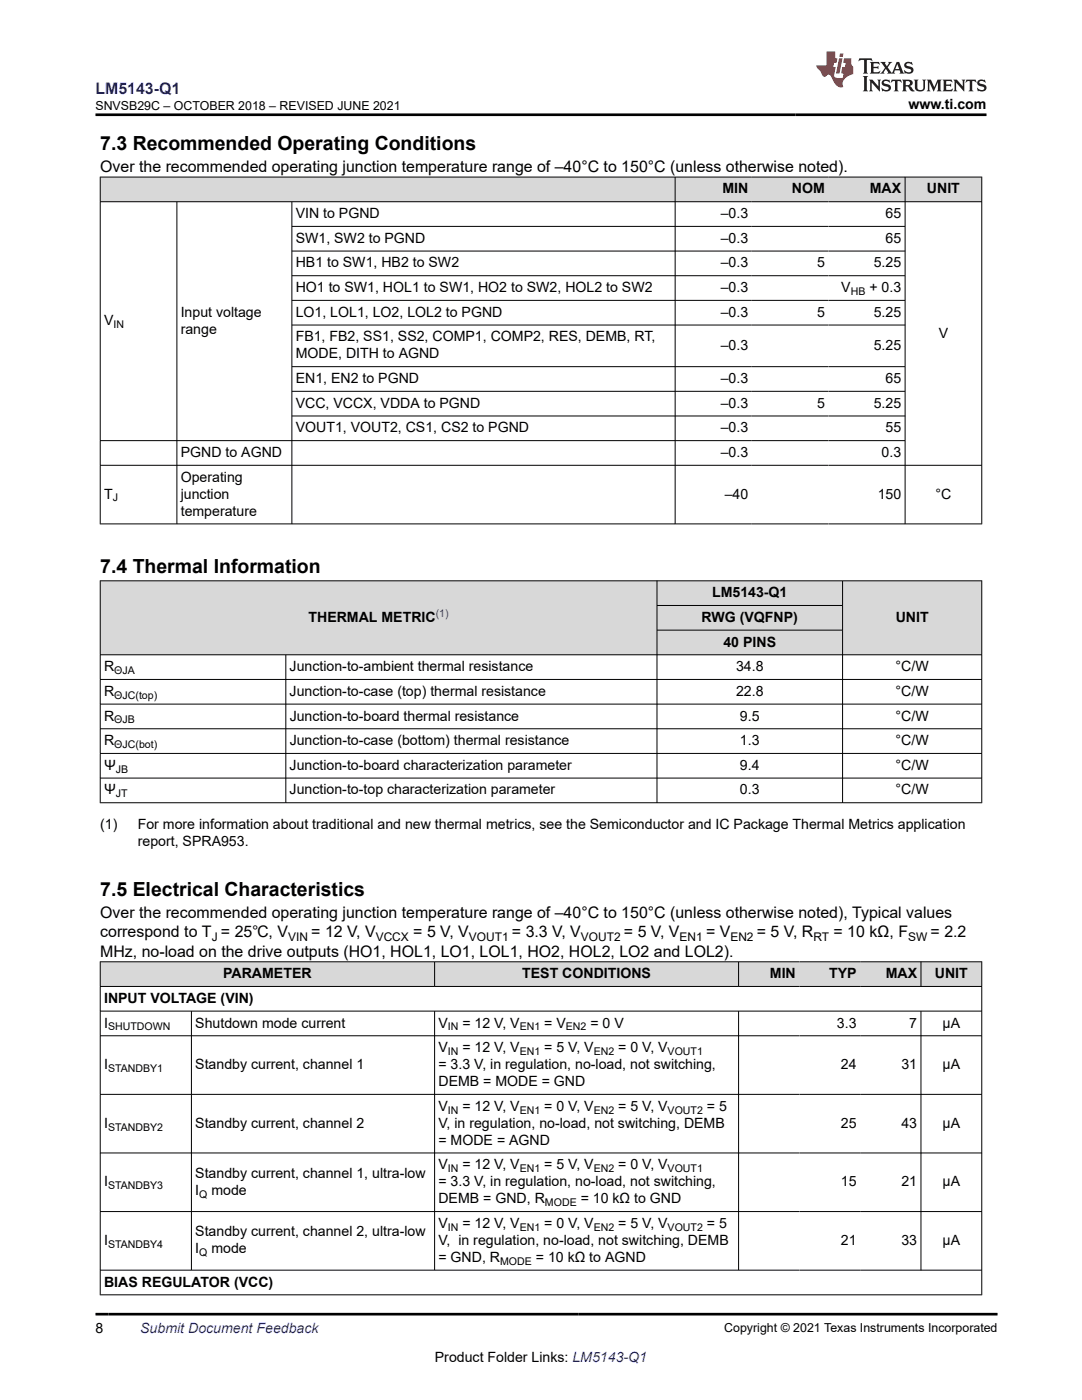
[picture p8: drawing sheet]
<svg xmlns="http://www.w3.org/2000/svg" width="216mm" height="279mm" viewBox="0 0 216 279" stroke-linecap="round" stroke-linejoin="round" font-family="sans-serif">
<defs><g id="words">
<g font-size="3.9">
<text x="20" y="29.9">7.3 Recommended Operating Conditions</text>
<text x="20" y="114.4">7.4 Thermal Information</text>
<text x="20" y="178.9">7.5 Electrical Characteristics</text>
</g>
<text font-size="3.2" fill="#00f" x="19.1" y="18.7">LM5143-Q1</text>
<g font-size="3.2">
<text x="20" y="34.3">Over the recommended operating junction temperature range of –40°C to 150°C (unless otherwise noted).</text>
<text x="20" y="183.3">Over the recommended operating junction temperature range of –40°C to 150°C (unless otherwise noted), Typical values</text>
<text x="20" y="187.1">correspond to T = 25℃, V</text>
<text x="20" y="190.9">MHz, no-load on the drive outputs (HO1, HOL1, LO1, LOL1, HO2, HOL2, LO2 and LOL2).</text>
<text x="62.1" y="187.1">= 12 V, V</text>
<text x="82.5" y="187.1">= 5 V, V</text>
<text x="102.2" y="187.1">= 3.3 V, V</text>
<text x="124.5" y="187.1">= 5 V, V</text>
<text x="140.9" y="187.1">= V</text>
<text x="151" y="187.1">= 5 V, R</text>
<text x="166.3" y="187.1">= 10 kΩ, F</text>
<text x="185.7" y="187.1">= 2.2</text>
</g>
<g font-size="2.8">
<text x="181.3" y="21.8">www.ti.com</text>
<text x="144.1" y="38.6">MIN</text>
<text x="158" y="38.6">NOM</text>
<text x="173.6" y="38.6">MAX</text>
<text x="185" y="38.6">UNIT</text>
<text x="59" y="43.5">VIN to PGND</text>
<text x="143.8" y="43.5">–0.3</text>
<text x="176.7" y="43.5">65</text>
<text x="59" y="53.4">HB1 to SW1, HB2 to SW2</text>
<text x="59" y="48.5">SW1, SW2 to PGND</text>
<text x="143.8" y="48.5">–0.3</text>
<text x="143.8" y="53.4">–0.3</text>
<text x="163" y="53.4">5</text>
<text x="174.3" y="53.4">5.25</text>
<text x="176.7" y="48.5">65</text>
<text x="59" y="58.3">HO1 to SW1, HOL1 to SW1, HO2 to SW2, HOL2 to SW2</text>
<text x="143.8" y="58.3">–0.3</text>
<text x="167.9" y="58.3">V</text>
<text x="173.5" y="58.3">+ 0.3</text>
<text x="20.8" y="64.9">V</text>
<text x="36.1" y="63.2">Input voltage</text>
<text x="59" y="63.2">LO1, LOL1, LO2, LOL2 to PGND</text>
<text x="143.8" y="63.2">–0.3</text>
<text x="163" y="63.2">5</text>
<text x="174.3" y="63.2">5.25</text>
<text x="36.1" y="66.6">range</text>
<text x="59" y="68.1">FB1, FB2, SS1, SS2, COMP1, COMP2, RES, DEMB, RT,</text>
<text x="59" y="71.5">MODE, DITH to AGND</text>
<text x="143.8" y="69.8">–0.3</text>
<text x="174.3" y="69.8">5.25</text>
<text x="187.3" y="67.4">V</text>
<text x="59" y="76.4">EN1, EN2 to PGND</text>
<text x="143.8" y="76.4">–0.3</text>
<text x="176.7" y="76.4">65</text>
<text x="59" y="81.4">VCC, VCCX, VDDA to PGND</text>
<text x="143.8" y="81.4">–0.3</text>
<text x="163" y="81.4">5</text>
<text x="174.3" y="81.4">5.25</text>
<text x="59" y="86.3">VOUT1, VOUT2, CS1, CS2 to PGND</text>
<text x="143.8" y="86.3">–0.3</text>
<text x="176.7" y="86.3">55</text>
<text x="36.1" y="91.2">PGND to AGND</text>
<text x="143.8" y="91.2">–0.3</text>
<text x="175.9" y="91.2">0.3</text>
<text x="20.8" y="99.5">T</text>
<text x="36.1" y="96.1">Operating</text>
<text x="36.1" y="99.5">junction</text>
<text x="144.6" y="99.5">–40</text>
<text x="175.1" y="99.5">150</text>
<text x="186.7" y="99.5">°C</text>
<text x="36.1" y="102.9">temperature</text>
<text x="142.1" y="119.2">LM5143-Q1</text>
<text x="61.6" y="124.1">THERMAL METRIC</text>
<text x="140" y="124.1">RWG (VQFNP)</text>
<text x="178.7" y="124.1">UNIT</text>
<text x="144.4" y="129">40 PINS</text>
<text x="20.8" y="134">R</text>
<text x="57.8" y="134">Junction-to-ambient thermal resistance</text>
<text x="146.9" y="134">34.8</text>
<text x="178.7" y="134">°C/W</text>
<text x="20.8" y="138.9">R</text>
<text x="20.8" y="143.8">R</text>
<text x="57.8" y="138.9">Junction-to-case (top) thermal resistance</text>
<text x="57.8" y="143.8">Junction-to-board thermal resistance</text>
<text x="146.9" y="138.9">22.8</text>
<text x="147.6" y="143.8">9.5</text>
<text x="178.7" y="143.8">°C/W</text>
<text x="178.7" y="138.9">°C/W</text>
<text x="20.8" y="148.7">R</text>
<text x="57.8" y="148.7">Junction-to-case (bottom) thermal resistance</text>
<text x="147.7" y="148.7">1.3</text>
<text x="178.7" y="148.7">°C/W</text>
<text x="20.8" y="153.6">Ψ</text>
<text x="57.8" y="153.6">Junction-to-board characterization parameter</text>
<text x="147.6" y="153.6">9.4</text>
<text x="178.7" y="153.6">°C/W</text>
<text x="20.8" y="158.6">Ψ</text>
<text x="57.8" y="158.6">Junction-to-top characterization parameter</text>
<text x="147.6" y="158.6">0.3</text>
<text x="178.7" y="158.6">°C/W</text>
<text x="20" y="165.4">(1)</text>
<text x="27.5" y="165.4">For more information about traditional and new thermal metrics, see the Semiconductor and IC Package Thermal Metrics application</text>
<text x="27.5" y="168.7">report, SPRA953.</text>
<text x="44.5" y="195.2">PARAMETER</text>
<text x="104.2" y="195.2">TEST CONDITIONS</text>
<text x="153.6" y="195.2">MIN</text>
<text x="165.4" y="195.2">TYP</text>
<text x="176.7" y="195.2">MAX</text>
<text x="186.5" y="195.2">UNIT</text>
<text x="20.8" y="200.1">INPUT VOLTAGE (VIN)</text>
<text x="20.8" y="205.1">I</text>
<text x="39" y="205.1">Shutdown mode current</text>
<text x="87.5" y="205.1">V</text>
<text x="87.5" y="210">V</text>
<text x="92.3" y="205.1">= 12 V, V</text>
<text x="92.3" y="210">= 12 V, V</text>
<text x="108.6" y="205.1">= V</text>
<text x="108.6" y="210">= 5 V, V</text>
<text x="117.8" y="205.1">= 0 V</text>
<text x="123.4" y="210">= 0 V, V</text>
<text x="167" y="205.1">3.3</text>
<text x="181.4" y="205.1">7</text>
<text x="188.1" y="205.1">µA</text>
<text x="20.8" y="213.4">I</text>
<text x="39" y="213.4">Standby current, channel 1</text>
<text x="87.5" y="213.4">= 3.3 V, in regulation, no-load, not switching,</text>
<text x="167.8" y="213.4">24</text>
<text x="179.9" y="213.4">31</text>
<text x="188.1" y="213.4">µA</text>
<text x="87.5" y="216.8">DEMB = MODE = GND</text>
<text x="87.5" y="221.7">V</text>
<text x="92.3" y="221.7">= 12 V, V</text>
<text x="108.6" y="221.7">= 0 V, V</text>
<text x="123.4" y="221.7">= 5 V, V</text>
<text x="141.1" y="221.7">= 5</text>
<text x="20.8" y="225.1">I</text>
<text x="39" y="225.1">Standby current, channel 2</text>
<text x="87.5" y="225.1">V, in regulation, no-load, not switching, DEMB</text>
<text x="167.8" y="225.1">25</text>
<text x="179.9" y="225.1">43</text>
<text x="188.1" y="225.1">µA</text>
<text x="87.5" y="228.5">= MODE = AGND</text>
<text x="87.5" y="233.4">V</text>
<text x="92.3" y="233.4">= 12 V, V</text>
<text x="108.6" y="233.4">= 5 V, V</text>
<text x="123.4" y="233.4">= 0 V, V</text>
<text x="20.8" y="236.8">I</text>
<text x="39" y="235.1">Standby current, channel 1, ultra-low</text>
<text x="39" y="238.5">I</text>
<text x="42.2" y="238.5">mode</text>
<text x="87.5" y="236.8">= 3.3 V, in regulation, no-load, not switching,</text>
<text x="167.8" y="236.8">15</text>
<text x="179.9" y="236.8">21</text>
<text x="188.1" y="236.8">µA</text>
<text x="87.5" y="240.1">DEMB = GND, R</text>
<text x="87.5" y="245.1">V</text>
<text x="92.3" y="245.1">= 12 V, V</text>
<text x="108.6" y="245.1">= 0 V, V</text>
<text x="115.9" y="240.1">= 10 kΩ to GND</text>
<text x="123.4" y="245.1">= 5 V, V</text>
<text x="141.1" y="245.1">= 5</text>
<text x="20.8" y="248.5">I</text>
<text x="39" y="246.8">Standby current, channel 2, ultra-low</text>
<text x="39" y="250.1">I</text>
<text x="42.2" y="250.1">mode</text>
<text x="87.5" y="251.8">= GND, R</text>
<text x="87.5" y="248.5">V, in regulation, no-load, not switching, DEMB</text>
<text x="106.9" y="251.8">= 10 kΩ to AGND</text>
<text x="167.8" y="248.5">21</text>
<text x="179.9" y="248.5">33</text>
<text x="188.1" y="248.5">µA</text>
<text x="20.8" y="256.8">BIAS REGULATOR (VCC)</text>
<text x="19.1" y="266.1">8</text>
<text x="86.8" y="271.7">Product Folder Links: LM5143-Q1</text>
</g>
<text font-size="2.8" fill="#00f" x="28" y="266.1">Submit Document Feedback</text>
<g font-size="2.5">
<text x="19.1" y="21.9">SNVSB29C – OCTOBER 2018 – REVISED JUNE 2021</text>
<text x="144.5" y="265.8">Copyright © 2021 Texas Instruments Incorporated</text>
</g>
<g font-size="2.4">
<text x="42.2" y="187.7">J</text>
<text x="57.5" y="187.7">VIN</text>
<text x="75" y="187.7">VCCX</text>
<text x="93.6" y="187.7">VOUT1</text>
<text x="115.9" y="187.7">VOUT2</text>
<text x="135.6" y="187.7">EN1</text>
<text x="145.7" y="187.7">EN2</text>
<text x="162.3" y="187.7">RT</text>
<text x="181.2" y="187.7">SW</text>
</g>
<g font-size="2.1">
<text x="169.8" y="58.9">HB</text>
<text x="22.6" y="65.5">IN</text>
<text x="22.5" y="100.1">J</text>
<text x="22.8" y="134.5">ΘJA</text>
<text x="22.8" y="139.4">ΘJC(top)</text>
<text x="22.8" y="149.3">ΘJC(bot)</text>
<text x="22.8" y="144.4">ΘJB</text>
<text x="23.1" y="154.2">JB</text>
<text x="23.1" y="159.1">JT</text>
<text x="21.6" y="205.6">SHUTDOWN</text>
<text x="89.4" y="205.6">IN</text>
<text x="103.7" y="205.6">EN1</text>
<text x="112.9" y="205.6">EN2</text>
<text x="21.6" y="213.9">STANDBY1</text>
<text x="89.4" y="210.5">IN</text>
<text x="103.7" y="210.5">EN1</text>
<text x="118.5" y="210.5">EN2</text>
<text x="133.2" y="210.5">VOUT1</text>
<text x="21.6" y="225.6">STANDBY2</text>
<text x="89.4" y="222.2">IN</text>
<text x="103.7" y="222.2">EN1</text>
<text x="118.5" y="222.2">EN2</text>
<text x="133.2" y="222.2">VOUT2</text>
<text x="89.4" y="233.9">IN</text>
<text x="103.7" y="233.9">EN1</text>
<text x="118.5" y="233.9">EN2</text>
<text x="133.2" y="233.9">VOUT1</text>
<text x="21.6" y="237.3">STANDBY3</text>
<text x="39.7" y="239">Q</text>
<text x="89.4" y="245.6">IN</text>
<text x="103.7" y="245.6">EN1</text>
<text x="108.7" y="240.7">MODE</text>
<text x="118.5" y="245.6">EN2</text>
<text x="133.2" y="245.6">VOUT2</text>
<text x="21.6" y="249">STANDBY4</text>
<text x="39.7" y="250.7">Q</text>
<text x="99.8" y="252.4">MODE</text>
</g>
<text font-size="2.1" fill="#00f" x="87" y="123.2">(1)</text>
</g></defs>
<g fill="#d8d8d8">
<path d="M20 35.3h175.9v5h-175.9z" fill-rule="evenodd"/>
<path d="M20.1 35.4h114.6v4.8h-114.6z" fill-rule="evenodd"/>
<path d="M134.8 35.4h15.2v4.8h-15.2z" fill-rule="evenodd"/>
<path d="M150 35.4h15.3v4.8h-15.3z" fill-rule="evenodd"/>
<path d="M165.3 35.4h15.2v4.8h-15.2z" fill-rule="evenodd"/>
<path d="M180.7 35.4h15.1v4.8h-15.1z" fill-rule="evenodd"/>
</g>
<g fill="none" stroke="#000" stroke-width=".2">
<path d="M19.9 35.3h176.1M20 35.3v69.3M134.7 35.3v69.3M180.6 35.3v69.3M195.9 35.3v69.3M19.9 40.3h176.1M35.3 40.3v64.3M58.2 40.3v64.3M58.2 45.2h122.5M58.2 50.1h122.5M58.2 55h122.5M58.2 59.9h122.5"/>
<path d="M58.2 64.9h122.5M58.2 73.2h122.5M58.2 78.1h122.5M19.9 87.9h160.8M58.2 83h122.5M196 92.9h-176.1M19.9 104.6h176.1"/>
</g>
<g fill="#d8d8d8">
<path d="M20 115.9h175.9v4.9h-175.9z" fill-rule="evenodd"/>
<path d="M20.1 116h110.9v14.6h-110.9z" fill-rule="evenodd"/>
<path d="M131.2 116h36.9v4.8h-36.9z" fill-rule="evenodd"/>
<path d="M168.2 116h27.6v14.6h-27.6z" fill-rule="evenodd"/>
<path d="M131.2 120.9h36.9v4.8h-36.9z" fill-rule="evenodd"/>
<path d="M131.2 125.8h36.9v4.8h-36.9z" fill-rule="evenodd"/>
</g>
<g fill="none" stroke="#000" stroke-width=".2">
<path d="M19.9 115.9h176.1M20 115.9v44.4M131.1 115.9v44.4M168.1 115.9v44.4M195.9 115.9v44.4M19.9 130.7h176.1M19.9 135.6h176.1M57 130.7v29.6M131.1 120.8h37.1M131.1 125.8h37.1M19.9 140.5h176.1M19.9 145.4h176.1"/>
<path d="M19.9 150.4h176.1M19.9 155.3h176.1M19.9 160.2h176.1"/>
</g>
<g fill="#d8d8d8">
<path d="M20 191.9h175.9v5h-175.9z" fill-rule="evenodd"/>
<path d="M20.1 192h66.6v4.8h-66.6z" fill-rule="evenodd"/>
<path d="M86.8 192h60.5v4.8h-60.5z" fill-rule="evenodd"/>
<path d="M147.4 192h12.1v4.8h-12.1z" fill-rule="evenodd"/>
<path d="M159.5 192h12.1v4.8h-12.1z" fill-rule="evenodd"/>
<path d="M171.6 192h12.1v4.8h-12.1z" fill-rule="evenodd"/>
<path d="M183.8 192h12v4.8h-12z" fill-rule="evenodd"/>
</g>
<g fill="none" stroke="#000" stroke-width=".2">
<path d="M19.9 191.9h176.1M19.9 196.9h176.1M20 191.9v66.6M86.7 191.9v5M147.4 191.9v5M183.8 191.9v5M195.9 191.9v66.6M19.9 201.8h176.1M19.9 206.7h176.1M19.9 218.4h176.1M38.2 201.8v51.8M86.7 201.8v51.8"/>
<path d="M147.4 201.8v51.8M183.8 201.8v51.8M19.9 230.1h176.1M19.9 241.8h176.1M19.9 253.5h176.1M19.9 258.4h176.1"/>
</g>
<path d="M171.5 11.6l-.2 .6 .5-.2h.6v.1v2.2l-.2 .4h1l-.2-.4v-2.2v-.1h.5l.6 .2-.2-.6zM173.6 12.4l.2 .3v1.6l-.2 .4h1.9l.1-.6a1.08 1.08 0 0 1-1.3 .2v-.7h.6l.4 .2v-.7l-.4 .2h-.6v-.5l.2-.2a1 1 0 0 1 1 .3l-.1-.5zM175.7 12.4l.9 1.1-1 1.2h.9l-.2-.2 .5-.8 .4 .8-.2 .2h1.6l-.2-.2 .2-.5h.9l.1 .5-.1 .2h.9l-.2-.4-.8-1.9h-.5l-.9 2.1-.9-1.1 .9-1h-.8l.2 .2-.4 .6-.4-.6 .2-.2zM179 12.8l.4 1h-.7zM180.7 12.5a.65 .65 0 0 0-.2 .7 .65 .65 0 0 0 .6 .5l.6 .1 .1 .3a.79 .79 0 0 1-.7 .4 .79 .79 0 0 1-.7-.5l.1 .7 .2-.1a.93 .93 0 0 0 1.1 0 .93 .93 0 0 0 .4-.9 1.46 1.46 0 0 0-1.2-.6l-.1-.3a1.09 1.09 0 0 1 1.2 .2l-.2-.6-.1 .1-.5-.2zM172.2 15.2l.2 .4v2.2l-.2 .4h1l-.2-.4v-2.2l.2-.4zM173.4 15.9l.2 .4v1.5l-.2 .4h.8l-.3-.4 .1-1.3 1.6 1.8v-2l.2-.4h-.7l.1 .2 .1 1.1-1.2-1.3zM176.2 16a.65 .65 0 0 0-.2 .8 .65 .65 0 0 0 .6 .4l.6 .2 .1 .2a.79 .79 0 0 1-.7 .4 .79 .79 0 0 1-.7-.5l.1 .7 .2-.1a.93 .93 0 0 0 1.1 .1 .93 .93 0 0 0 .4-1 1.46 1.46 0 0 0-1.2-.5l-.1-.4a1.09 1.09 0 0 1 1.2 .2l-.1-.6-.2 .1-.5-.1zM177.9 15.9l-.1 .6a.63 .63 0 0 1 .8-.3v1.6l-.3 .4h1l-.2-.4v-1.6a.66 .66 0 0 1 .8 .3l-.1-.6zM180 15.9l.2 .4v1.5l-.2 .4h1l-.2-.2-.1-.7h.5l.1 .2a.79 .79 0 0 0 1.2 .6l-1-.9a.61 .61 0 0 0 .6-.6 .61 .61 0 0 0-.5-.7zM180.8 16.2h.1a.47 .47 0 0 1 .5 .1 .47 .47 0 0 1 .1 .5l-.1 .1-.7 .1zM182.3 15.9l.2 .2a2.27 2.27 0 0 0 .4 2 1.04 1.04 0 0 0 1.7-.7v-1.3l.2-.2h-.8l.2 .4v1.1a.6 .6 0 0 1-.6 .6 .6 .6 0 0 1-.6-.6v-1.1l.3-.4zM184.9 15.9l.2 .4v1.5l-.2 .4h.8l-.3-.4v-1.4l.9 1.9 .9-1.9v1.4l-.3 .4h1l-.2-.4v-1.5l.2-.4h-.8l-.7 1.5-.6-1.5zM188.1 15.9l.2 .4v1.5l-.2 .4h1.9l.1-.6a1.09 1.09 0 0 1-1.3 .2v-.7h.6l.4 .2v-.6l-.4 .2h-.6v-.6l.2-.1a1.01 1.01 0 0 1 1 .3l-.1-.6zM190.2 15.9l.3 .4v1.5l-.3 .4h.8l-.2-.4v-1.3l1.6 1.8v-2l.2-.4h-.7l.2 .2v1.1l-1.2-1.3zM192.8 15.9l-.1 .6a.63 .63 0 0 1 .8-.3v1.6l-.3 .4h1l-.2-.4v-1.6a.66 .66 0 0 1 .8 .3l-.1-.6zM195.2 16a.65 .65 0 0 0-.2 .8 .65 .65 0 0 0 .6 .4l.6 .2 .2 .2a.79 .79 0 0 1-.7 .4 .79 .79 0 0 1-.7-.5l.1 .7 .2-.1a.93 .93 0 0 0 1 .1 .93 .93 0 0 0 .5-1 1.46 1.46 0 0 0-1.3-.5v-.4a1.09 1.09 0 0 1 1.2 .2l-.2-.6-.2 .1-.5-.1z" fill="#231f20"/>
<path d="M164.9 10.3v2.7h-2l.1 .4 .8 1a.95 .95 0 0 0 1 .9 .59 .59 0 0 1 .5-.4 .59 .59 0 0 1 .5 .3l.4 .8a1.59 1.59 0 0 0 2.1 1.4 1.61 1.61 0 0 1 1-2.3l1-.3-.1-1.5a1.59 1.59 0 0 1-.3-1.7h-1.5l-.2 .9h.6l-.2 .9h-.5l-.2 .9v.3l.4 .1-.1 .9h-.7a.73 .73 0 0 1-1-.7l.3-1.5h-.5l.1-.9h.5l.2-.9h-.5v-1.3zM167.4 11.6l-.6 3.1h.7l.6-3.1zM167.6 10.7l-.1 .6h.7l.1-.6z" fill="#ed1c24"/>
<path d="M19.1 22.9h177.8M19.1 262.3h180" fill="none" stroke="#000" stroke-width=".53"/>
<use href="#words"/>
</svg>
